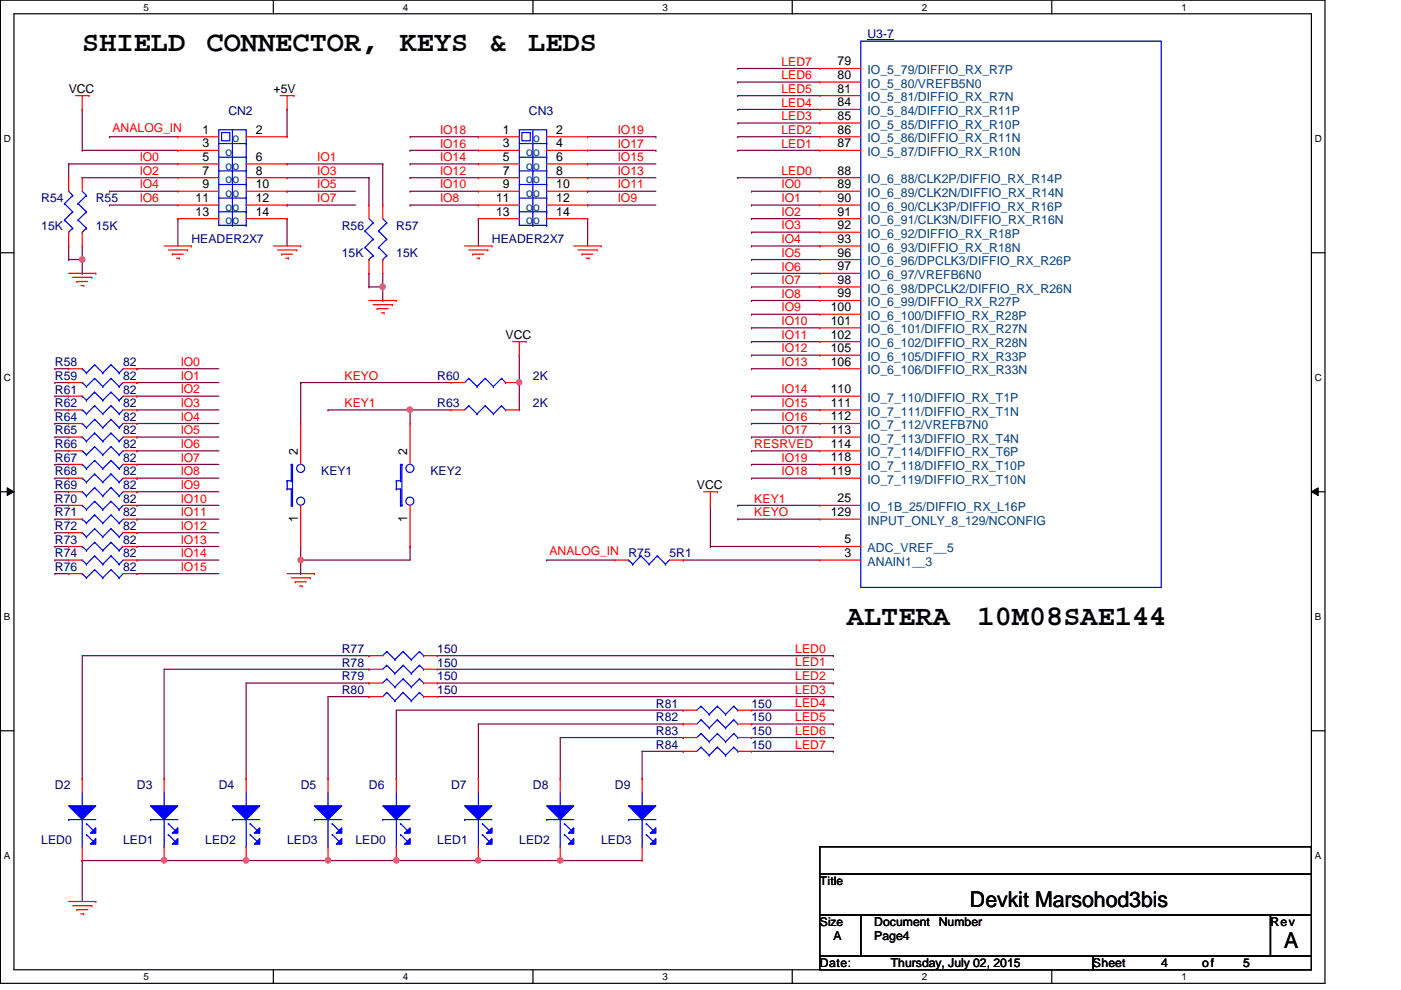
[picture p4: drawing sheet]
<svg xmlns="http://www.w3.org/2000/svg" width="297mm" height="210mm" viewBox="0 0 297 210" stroke-linecap="round" stroke-linejoin="round" font-family="sans-serif">
<defs><g id="words">
<g font-size="6.1">
<text x="17.4" y="10.9">SHIELD</text>
<text x="43.8" y="10.9">CONNECTOR,</text>
<text x="84.7" y="10.9">KEYS</text>
<text x="103.8" y="10.9">&amp;</text>
<text x="112" y="10.9">LEDS</text>
<text x="179.6" y="132.5">ALTERA</text>
<text x="207.3" y="132.5">10M08SAE144</text>
</g>
<g font-size="4.6">
<text x="205.7" y="192.4">Devkit Marsohod3bis</text>
<text x="272.2" y="201.1">A</text>
</g>
<g font-size="2.6" fill="#000080">
<text x="183.9" y="8.1">U3-7</text>
<text x="48.4" y="24.3">CN2</text>
<text x="112.1" y="24.3">CN3</text>
<text x="8.8" y="42.9">R54</text>
<text x="20.3" y="42.9">R55</text>
<text x="8.8" y="48.7">15K</text>
<text x="20.3" y="48.7">15K</text>
<text x="40.6" y="51.6">HEADER2X7</text>
<text x="72.5" y="48.7">R56</text>
<text x="84" y="48.7">R57</text>
<text x="104.3" y="51.6">HEADER2X7</text>
<text x="72.5" y="54.5">15K</text>
<text x="84" y="54.5">15K</text>
<text x="11.6" y="77.6">R58</text>
<text x="26.1" y="77.6">82</text>
<text x="11.6" y="83.4">R61</text>
<text x="11.6" y="80.5">R59</text>
<text x="26.1" y="83.4">82</text>
<text x="26.1" y="80.5">82</text>
<text x="92.7" y="80.5">R60</text>
<text x="113" y="80.5">2K</text>
<text x="11.6" y="86.3">R62</text>
<text x="11.6" y="89.2">R64</text>
<text x="26.1" y="86.3">82</text>
<text x="26.1" y="89.2">82</text>
<text x="92.7" y="86.3">R63</text>
<text x="113" y="86.3">2K</text>
<text x="11.6" y="92.1">R65</text>
<text x="11.6" y="95">R66</text>
<text x="26.1" y="92.1">82</text>
<text x="26.1" y="95">82</text>
<text x="11.6" y="100.8">R68</text>
<text x="11.6" y="97.9">R67</text>
<text x="26.1" y="100.8">82</text>
<text x="26.1" y="97.9">82</text>
<text x="68.1" y="100.8">KEY1</text>
<text x="91.3" y="100.8">KEY2</text>
<text x="11.6" y="103.7">R69</text>
<text x="11.6" y="106.6">R70</text>
<text x="26.1" y="103.7">82</text>
<text x="26.1" y="106.6">82</text>
<text x="11.6" y="112.4">R72</text>
<text x="11.6" y="109.5">R71</text>
<text x="26.1" y="112.4">82</text>
<text x="26.1" y="109.5">82</text>
<text x="11.6" y="115.3">R73</text>
<text x="11.6" y="118.2">R74</text>
<text x="26.1" y="115.3">82</text>
<text x="26.1" y="118.2">82</text>
<text x="133.3" y="118.2">R75</text>
<text x="141.9" y="118.2">5R1</text>
<text x="11.6" y="121.1">R76</text>
<text x="26.1" y="121.1">82</text>
<text x="72.5" y="138.4">R77</text>
<text x="72.5" y="141.4">R78</text>
<text x="92.7" y="138.4">150</text>
<text x="92.7" y="141.4">150</text>
<text x="72.5" y="147.2">R80</text>
<text x="72.5" y="144.2">R79</text>
<text x="92.7" y="147.2">150</text>
<text x="92.7" y="144.2">150</text>
<text x="139.1" y="155.8">R83</text>
<text x="139.1" y="152.9">R82</text>
<text x="139.1" y="150">R81</text>
<text x="159.3" y="155.8">150</text>
<text x="159.3" y="152.9">150</text>
<text x="159.3" y="150">150</text>
<text x="139.1" y="158.7">R84</text>
<text x="159.3" y="158.7">150</text>
<text x="11.6" y="167.4">D2</text>
<text x="29" y="167.4">D3</text>
<text x="46.4" y="167.4">D4</text>
<text x="63.8" y="167.4">D5</text>
<text x="78.2" y="167.4">D6</text>
<text x="95.6" y="167.4">D7</text>
<text x="113" y="167.4">D8</text>
<text x="130.4" y="167.4">D9</text>
<text x="8.8" y="179">LED0</text>
<text x="26.1" y="179">LED1</text>
<text x="43.5" y="179">LED2</text>
<text x="60.9" y="179">LED3</text>
<text x="75.4" y="179">LED0</text>
<text x="92.7" y="179">LED1</text>
<text x="110.1" y="179">LED2</text>
<text x="127.5" y="179">LED3</text>
</g>
<g font-size="2.6" fill="#f00">
<text x="165.7" y="16.8">LED6</text>
<text x="165.7" y="13.9">LED7</text>
<text x="165.7" y="22.6">LED4</text>
<text x="165.7" y="19.7">LED5</text>
<text x="23.8" y="28">ANALOG_IN</text>
<text x="93.3" y="28.4">IO18</text>
<text x="131" y="28.4">IO19</text>
<text x="165.7" y="28.4">LED2</text>
<text x="165.7" y="25.5">LED3</text>
<text x="29.6" y="34.2">IO0</text>
<text x="67.3" y="34.2">IO1</text>
<text x="93.3" y="34.2">IO14</text>
<text x="93.3" y="31.3">IO16</text>
<text x="131" y="34.2">IO15</text>
<text x="131" y="31.3">IO17</text>
<text x="165.7" y="31.3">LED1</text>
<text x="29.6" y="37.1">IO2</text>
<text x="29.6" y="40">IO4</text>
<text x="67.3" y="40">IO5</text>
<text x="67.3" y="37.1">IO3</text>
<text x="93.3" y="40">IO10</text>
<text x="93.3" y="37.1">IO12</text>
<text x="131" y="40">IO11</text>
<text x="131" y="37.1">IO13</text>
<text x="165.7" y="37.1">LED0</text>
<text x="165.7" y="40">IO0</text>
<text x="29.6" y="42.9">IO6</text>
<text x="67.3" y="42.9">IO7</text>
<text x="93.3" y="42.9">IO8</text>
<text x="131" y="42.9">IO9</text>
<text x="165.7" y="45.8">IO2</text>
<text x="165.7" y="42.9">IO1</text>
<text x="165.7" y="51.6">IO4</text>
<text x="165.7" y="48.6">IO3</text>
<text x="165.7" y="54.4">IO5</text>
<text x="165.7" y="57.4">IO6</text>
<text x="165.7" y="60.2">IO7</text>
<text x="165.7" y="63.1">IO8</text>
<text x="165.7" y="68.9">IO10</text>
<text x="165.7" y="71.8">IO11</text>
<text x="165.7" y="66">IO9</text>
<text x="38.3" y="77.6">IO0</text>
<text x="165.7" y="74.7">IO12</text>
<text x="165.7" y="77.6">IO13</text>
<text x="38.3" y="83.4">IO2</text>
<text x="38.3" y="80.5">IO1</text>
<text x="73.1" y="80.5">KEYO</text>
<text x="165.7" y="83.4">IO14</text>
<text x="38.3" y="89.2">IO4</text>
<text x="38.3" y="86.3">IO3</text>
<text x="73.1" y="86.3">KEY1</text>
<text x="165.7" y="86.3">IO15</text>
<text x="165.7" y="89.2">IO16</text>
<text x="38.3" y="92.1">IO5</text>
<text x="38.3" y="95">IO6</text>
<text x="159.9" y="95">RESRVED</text>
<text x="165.7" y="92.1">IO17</text>
<text x="38.3" y="97.9">IO7</text>
<text x="38.3" y="100.8">IO8</text>
<text x="165.7" y="97.9">IO19</text>
<text x="165.7" y="100.8">IO18</text>
<text x="38.3" y="106.6">IO10</text>
<text x="38.3" y="103.7">IO9</text>
<text x="159.9" y="106.6">KEY1</text>
<text x="38.3" y="112.4">IO12</text>
<text x="38.3" y="109.5">IO11</text>
<text x="159.9" y="109.5">KEYO</text>
<text x="38.3" y="115.3">IO13</text>
<text x="38.3" y="118.2">IO14</text>
<text x="116.5" y="117.7">ANALOG_IN</text>
<text x="38.3" y="121">IO15</text>
<text x="168.6" y="138.4">LED0</text>
<text x="168.6" y="141.3">LED1</text>
<text x="168.6" y="144.2">LED2</text>
<text x="168.6" y="147.1">LED3</text>
<text x="168.6" y="150">LED4</text>
<text x="168.6" y="152.9">LED5</text>
<text x="168.6" y="155.8">LED6</text>
<text x="168.6" y="158.7">LED7</text>
</g>
<g font-size="2.6">
<text x="177.6" y="13.9">79</text>
<text x="177.6" y="16.8">80</text>
<text x="14.6" y="19.7">VCC</text>
<text x="58" y="19.7">+5V</text>
<text x="177.6" y="19.6">81</text>
<text x="177.6" y="22.6">84</text>
<text x="42.9" y="28.4">1</text>
<text x="54.2" y="28.4">2</text>
<text x="106.6" y="28.4">1</text>
<text x="117.9" y="28.4">2</text>
<text x="177.6" y="25.4">85</text>
<text x="177.6" y="28.4">86</text>
<text x="42.9" y="31.2">3</text>
<text x="42.9" y="34.1">5</text>
<text x="54.2" y="34.1">6</text>
<text x="106.6" y="31.2">3</text>
<text x="106.6" y="34.1">5</text>
<text x="117.9" y="31.2">4</text>
<text x="117.9" y="34.1">6</text>
<text x="177.6" y="31.2">87</text>
<text x="42.9" y="37">7</text>
<text x="42.9" y="39.9">9</text>
<text x="54.2" y="37">8</text>
<text x="54.2" y="39.9">10</text>
<text x="106.6" y="37">7</text>
<text x="106.6" y="39.9">9</text>
<text x="117.9" y="37">8</text>
<text x="117.9" y="39.9">10</text>
<text x="177.6" y="37">88</text>
<text x="177.6" y="39.9">89</text>
<text x="41.5" y="42.8">11</text>
<text x="41.5" y="45.7">13</text>
<text x="54.2" y="42.8">12</text>
<text x="54.2" y="45.7">14</text>
<text x="105.2" y="42.8">11</text>
<text x="105.2" y="45.7">13</text>
<text x="117.9" y="42.8">12</text>
<text x="117.9" y="45.7">14</text>
<text x="177.6" y="42.8">90</text>
<text x="177.6" y="45.7">91</text>
<text x="177.6" y="48.6">92</text>
<text x="177.6" y="51.5">93</text>
<text x="177.6" y="54.4">96</text>
<text x="177.6" y="57.3">97</text>
<text x="176.1" y="66">100</text>
<text x="177.6" y="63.1">99</text>
<text x="177.6" y="60.2">98</text>
<text x="107.2" y="71.8">VCC</text>
<text x="176.1" y="68.9">101</text>
<text x="176.1" y="71.8">102</text>
<text x="176.1" y="74.7">105</text>
<text x="176.1" y="77.6">106</text>
<text x="176.1" y="83.4">110</text>
<text x="176.1" y="86.3">111</text>
<text x="176.1" y="89.2">112</text>
<text x="176.1" y="92">113</text>
<text x="176.1" y="95">114</text>
<text x="63.1" y="96.4" transform="rotate(-90 63.1 96.4)">2</text>
<text x="86.3" y="96.4" transform="rotate(-90 86.3 96.4)">2</text>
<text x="176.1" y="97.8">118</text>
<text x="176.1" y="100.8">119</text>
<text x="147.7" y="103.7">VCC</text>
<text x="177.6" y="106.5">25</text>
<text x="63.1" y="110.6" transform="rotate(-90 63.1 110.6)">1</text>
<text x="86.3" y="110.6" transform="rotate(-90 86.3 110.6)">1</text>
<text x="176.1" y="109.4">129</text>
<text x="179" y="115.2">5</text>
<text x="179" y="118.1">3</text>
<text x="185.4" y="196.3">Document</text>
<text x="199" y="196.3">Number</text>
<text x="269.4" y="196.3">Rev</text>
<text x="176.7" y="199.3">A</text>
<text x="185.4" y="199.3">Page4</text>
<text x="173.8" y="205.1">Date:</text>
<text x="188.8" y="205.1">Thursday, July 02, 2015</text>
<text x="231.7" y="205.1">Sheet</text>
<text x="246.2" y="205.1">4</text>
<text x="254.9" y="205.1">of</text>
<text x="263.6" y="205.1">5</text>
</g>
<g font-size="2.6" fill="#004080">
<text x="183.9" y="15.7">IO_5_79/DIFFIO_RX_R7P</text>
<text x="183.9" y="21.5">IO_5_81/DIFFIO_RX_R7N</text>
<text x="183.9" y="18.6">IO_5_80/VREFB5N0</text>
<text x="183.9" y="27.3">IO_5_85/DIFFIO_RX_R10P</text>
<text x="183.9" y="24.4">IO_5_84/DIFFIO_RX_R11P</text>
<text x="47.8" y="30.2">_</text>
<text x="47.8" y="33.1">o</text>
<text x="47.8" y="35.9">o</text>
<text x="49.3" y="30.2">o</text>
<text x="49.3" y="35.9">o</text>
<text x="111.5" y="30.2">_</text>
<text x="111.5" y="33.1">o</text>
<text x="111.5" y="35.9">o</text>
<text x="113" y="30.2">o</text>
<text x="113" y="33.1">o</text>
<text x="113" y="35.9">o</text>
<text x="183.9" y="33.1">IO_5_87/DIFFIO_RX_R10N</text>
<text x="183.9" y="30.2">IO_5_86/DIFFIO_RX_R11N</text>
<text x="47.8" y="38.9">o</text>
<text x="47.8" y="41.7">o</text>
<text x="49.3" y="38.9">o</text>
<text x="49.3" y="41.7">o</text>
<text x="111.5" y="38.9">o</text>
<text x="111.5" y="41.7">o</text>
<text x="113" y="38.9">o</text>
<text x="113" y="41.7">o</text>
<text x="183.9" y="38.9">IO_6_88/CLK2P/DIFFIO_RX_R14P</text>
<text x="183.9" y="41.7">IO_6_89/CLK2N/DIFFIO_RX_R14N</text>
<text x="47.8" y="44.7">o</text>
<text x="47.8" y="47.5">o</text>
<text x="49.3" y="44.7">o</text>
<text x="49.3" y="47.5">o</text>
<text x="111.5" y="44.7">o</text>
<text x="111.5" y="47.5">o</text>
<text x="113" y="44.7">o</text>
<text x="113" y="47.5">o</text>
<text x="183.9" y="44.7">IO_6_90/CLK3P/DIFFIO_RX_R16P</text>
<text x="183.9" y="47.5">IO_6_91/CLK3N/DIFFIO_RX_R16N</text>
<text x="183.9" y="50.4">IO_6_92/DIFFIO_RX_R18P</text>
<text x="183.9" y="53.3">IO_6_93/DIFFIO_RX_R18N</text>
<text x="183.9" y="56.2">IO_6_96/DPCLK3/DIFFIO_RX_R26P</text>
<text x="183.9" y="59.1">IO_6_97/VREFB6N0</text>
<text x="183.9" y="64.9">IO_6_99/DIFFIO_RX_R27P</text>
<text x="183.9" y="62">IO_6_98/DPCLK2/DIFFIO_RX_R26N</text>
<text x="183.9" y="67.8">IO_6_100/DIFFIO_RX_R28P</text>
<text x="183.9" y="70.7">IO_6_101/DIFFIO_RX_R27N</text>
<text x="183.9" y="73.6">IO_6_102/DIFFIO_RX_R28N</text>
<text x="183.9" y="76.5">IO_6_105/DIFFIO_RX_R33P</text>
<text x="183.9" y="79.4">IO_6_106/DIFFIO_RX_R33N</text>
<text x="183.9" y="85.2">IO_7_110/DIFFIO_RX_T1P</text>
<text x="183.9" y="88.1">IO_7_111/DIFFIO_RX_T1N</text>
<text x="183.9" y="93.9">IO_7_113/DIFFIO_RX_T4N</text>
<text x="183.9" y="91">IO_7_112/VREFB7N0</text>
<text x="183.9" y="96.8">IO_7_114/DIFFIO_RX_T6P</text>
<text x="183.9" y="99.7">IO_7_118/DIFFIO_RX_T10P</text>
<text x="183.9" y="102.6">IO_7_119/DIFFIO_RX_T10N</text>
<text x="183.9" y="108.3">IO_1B_25/DIFFIO_RX_L16P</text>
<text x="183.9" y="111.3">INPUT_ONLY_8_129/NCONFIG</text>
<text x="183.9" y="117.1">ADC_VREF__5</text>
<text x="183.9" y="119.9">ANAIN1__3</text>
</g>
<g font-size="2.5">
<text x="173.8" y="187.6">Title</text>
<text x="173.8" y="196.3">Size</text>
</g>
<g font-size="2.1">
<text x="30.4" y="2.2">5</text>
<text x="85.4" y="2.2">4</text>
<text x="140.5" y="2.2">3</text>
<text x="195.4" y="2.2">2</text>
<text x="250.5" y="2.2">1</text>
<text x=".8" y="30.1">D</text>
<text x="278.8" y="30.1">D</text>
<text x=".8" y="80.8">C</text>
<text x="278.8" y="80.8">C</text>
<text x=".8" y="131.5">B</text>
<text x="278.8" y="131.5">B</text>
<text x=".8" y="182.2">A</text>
<text x="278.8" y="182.2">A</text>
<text x="30.4" y="207.8">5</text>
<text x="85.4" y="207.8">4</text>
<text x="140.5" y="207.8">3</text>
<text x="195.4" y="207.8">2</text>
<text x="250.5" y="207.8">1</text>
</g>
</g></defs>
<path d="M.1 0h280.8v208.5h-280.8zM3 2.9h275v202.7h-275z" fill="none" stroke="#000" stroke-width=".25"/>
<g fill="#fff">
<path d="M30.4 .3h1.2v2.4h-1.2z"/>
<path d="M30.4 205.9h1.2v2.3h-1.2z"/>
</g>
<path d="M58 0v2.9M58 205.6v2.9" fill="none" stroke="#000" stroke-width=".25"/>
<g fill="#fff">
<path d="M85.4 .3h1.2v2.4h-1.2z"/>
<path d="M85.4 205.9h1.2v2.3h-1.2z"/>
</g>
<path d="M113 0v2.9M113 205.6v2.9" fill="none" stroke="#000" stroke-width=".25"/>
<g fill="#fff">
<path d="M140.5 .3h1.1v2.4h-1.1z"/>
<path d="M140.5 205.9h1.1v2.3h-1.1z"/>
</g>
<path d="M168 0v2.9M168 205.6v2.9" fill="none" stroke="#000" stroke-width=".25"/>
<g fill="#fff">
<path d="M195.4 .3h1.2v2.4h-1.2z"/>
<path d="M195.4 205.9h1.2v2.3h-1.2z"/>
</g>
<path d="M223 0v2.9M223 205.6v2.9" fill="none" stroke="#000" stroke-width=".25"/>
<g fill="#fff">
<path d="M250.5 .3h1.1v2.4h-1.1z"/>
<path d="M250.5 205.9h1.1v2.3h-1.1z"/>
<path d="M.8 28.2h1.5v2.4h-1.5z"/>
<path d="M278.8 28.2h1.4v2.4h-1.4z"/>
<path d="M.8 78.9h1.5v2.3h-1.5z"/>
<path d="M278.8 78.9h1.4v2.3h-1.4z"/>
</g>
<path d="M.1 53.6h2.9M278 53.6h2.9" fill="none" stroke="#000" stroke-width=".25"/>
<g fill="#fff">
<path d="M.8 129.6h1.4v2.3h-1.4z"/>
<path d="M278.8 129.6h1.3v2.3h-1.3z"/>
</g>
<path d="M.1 104.3h2.9M278 104.3h2.9" fill="none" stroke="#000" stroke-width=".25"/>
<path d="M1.5 103.4l1.5 .9-1.5 .8zM278 104.3l1.5-.9v1.7z" fill="#000"/>
<path d="M1.5 103.4l1.5 .9-1.5 .8zM278 104.3l1.5-.9v1.7z" fill="none" stroke="#000" stroke-width=".21"/>
<g fill="#fff">
<path d="M.8 180.3h1.4v2.3h-1.4z"/>
<path d="M278.8 180.3h1.3v2.3h-1.3z"/>
</g>
<path d="M.1 154.9h2.9M278 154.9h2.9" fill="none" stroke="#000" stroke-width=".25"/>
<g fill="none" stroke="#800040" stroke-width=".25">
<path d="M14.6 34.8h.1M14.6 34.8v2.9M17.4 37.7h.1M17.4 23.2h.1M17.4 23.2v8.7M17.4 37.7h20.3M60.9 34.8h.1M60.9 34.8h20.2M124.6 40.6h.1M124.6 40.6h14.5M29 89.8h.1M29 98.5h.1"/>
<path d="M29 89.8h17.4M29 98.5h17.4M17.4 182.5h.1M17.4 182.5v8.6M34.8 182.5h.1M34.8 182.5h34.8M52.2 182.5h.1"/>
</g>
<circle cx="52.1" cy="182.4" r=".56" fill="#f0f"/>
<circle cx="52.1" cy="182.4" r=".56" fill="none" stroke="#f0f" stroke-width=".25"/>
<circle cx="34.8" cy="182.4" r=".56" fill="#f0f"/>
<circle cx="34.8" cy="182.4" r=".56" fill="none" stroke="#f0f" stroke-width=".25"/>
<g fill="none" stroke="#800040" stroke-width=".25">
<path d="M17.4 31.9h.1M17.4 31.9h20.3M23.2 29h.1M23.2 29h14.5M81.1 34.8h.1M81.1 34.8v8.7M86.9 34.8h.1M86.9 34.8h14.5M124.6 34.8h.1M124.6 37.7h.1M124.6 34.8h14.5M124.6 37.7h14.5"/>
<path d="M17.4 55h.1M17.4 52.2v2.8M23.2 43.5h.1M23.2 43.5h14.5M60.9 43.5h.1M60.9 43.5h14.4M81.1 58v2.8M86.9 43.5h.1M86.9 40.6h.1M86.9 43.5h14.5M86.9 40.6h14.5M124.6 46.4h.1"/>
<path d="M124.6 46.4v5.8M29 78.2h.1M29 78.2h17.4M78.2 60.8h.1M78.2 60.8h2.9M81.1 60.8h.1M29 92.7h.1M29 84h.1M29 92.7h17.4M29 84h17.4M29 107.1h.1M29 104.3h.1"/>
<path d="M29 107.1h17.4M29 104.3h17.4M17.4 182.5h.1M17.4 182.5h17.4"/>
</g>
<circle cx="17.4" cy="55" r=".56" fill="#f0f"/>
<circle cx="17.4" cy="55" r=".56" fill="none" stroke="#f0f" stroke-width=".25"/>
<g fill="none" stroke="#800040" stroke-width=".25">
<path d="M14.6 34.8h.1M14.6 34.8h23.1M60.9 37.7h.1M60.9 23.2h.1M60.9 37.7h17.3M60.9 23.2v5.8M78.2 37.7h.1M78.2 37.7v5.8M86.9 37.7h.1M86.9 37.7h14.5M14.6 55h.1M14.6 55h2.8"/>
<path d="M23.2 40.6h.1M23.2 40.6h14.5M37.7 46.4h.1M37.7 46.4v5.8M60.9 40.6h.1M60.9 46.4h.1M60.9 40.6h14.4M60.9 46.4v5.8M101.4 46.4h.1M101.4 46.4v5.8M124.6 43.5h.1M124.6 43.5h14.5"/>
<path d="M11.6 78.2h.1M11.6 78.2h3M11.6 84h.1M11.6 95.6h.1M11.6 89.8h.1M11.6 92.7h.1M11.6 98.5h.1M11.6 81.1h.1M11.6 86.9h.1M11.6 86.9h3M11.6 81.1h3M11.6 95.6h3"/>
<path d="M11.6 84h3M11.6 89.8h3M11.6 92.7h3M11.6 98.5h3M29 86.9h.1M29 81.1h.1M29 95.6h.1M29 86.9h17.4M29 81.1h17.4M29 95.6h17.4M11.6 110.1h.1M11.6 112.9h.1"/>
<path d="M11.6 115.9h.1M11.6 104.3h.1M11.6 118.7h.1M11.6 107.1h.1M11.6 101.4h.1M11.6 115.9h3M11.6 112.9h3M11.6 110.1h3M11.6 118.7h3M11.6 101.4h3M11.6 104.3h3M11.6 107.1h3"/>
<path d="M29 115.9h.1M29 112.9h.1M29 110.1h.1M29 118.7h.1M29 101.4h.1M29 115.9h17.4M29 112.9h17.4M29 110.1h17.4M29 118.7h17.4M29 101.4h17.4M11.6 121.6h.1M11.6 121.6h3"/>
<path d="M29 121.6h.1M29 121.6h17.4M84 150.6h60.9M101.4 153.5h43.5M118.8 156.4h26.1M136.1 159.3h8.8M144.9 153.5h.1M144.9 159.3h.1M144.9 150.6h.1M144.9 156.4h.1M101.4 182.5h.1M101.4 182.5h34.7"/>
<path d="M118.8 182.5h.1"/>
</g>
<circle cx="118.8" cy="182.4" r=".56" fill="#f0f"/>
<circle cx="118.8" cy="182.4" r=".56" fill="none" stroke="#f0f" stroke-width=".25"/>
<circle cx="101.4" cy="182.4" r=".56" fill="#f0f"/>
<circle cx="101.4" cy="182.4" r=".56" fill="none" stroke="#f0f" stroke-width=".25"/>
<path d="M69.6 182.5h.1M69.6 182.5h31.8M84 182.5h.1" fill="none" stroke="#800040" stroke-width=".25"/>
<circle cx="84" cy="182.4" r=".56" fill="#f0f"/>
<circle cx="84" cy="182.4" r=".56" fill="none" stroke="#f0f" stroke-width=".25"/>
<circle cx="69.5" cy="182.4" r=".56" fill="#f0f"/>
<circle cx="69.5" cy="182.4" r=".56" fill="none" stroke="#f0f" stroke-width=".25"/>
<g fill="none" stroke="#800040" stroke-width=".25">
<path d="M156.4 17.4h.1M156.4 14.5h.1M156.4 17.4h17.4M156.4 14.5h17.4M86.9 31.9h.1M86.9 29h.1M86.9 31.9h14.5M86.9 29h14.5M124.6 31.9h14.5M124.6 29h14.5M139.1 31.9h.1M139.1 29h.1"/>
<path d="M156.4 37.7h.1M156.4 31.9h.1M156.4 29h.1M156.4 26.1h.1M156.4 23.2h.1M156.4 20.3h.1M156.4 37.7h17.4M156.4 31.9h17.4M156.4 29h17.4M156.4 26.1h17.4M156.4 23.2h17.4M156.4 20.3h17.4"/>
<path d="M159.3 52.2h.1M159.3 40.6h.1M159.3 46.4h.1M159.3 49.2h.1M159.3 43.5h.1M159.3 55h.1M159.3 58h.1M159.3 52.2h14.5M159.3 40.6h14.5M159.3 46.4h14.5M159.3 49.2h14.5M159.3 43.5h14.5"/>
<path d="M159.3 55h14.5M159.3 58h14.5M159.3 60.8h.1M159.3 63.7h.1M159.3 69.5h.1M159.3 75.3h.1M159.3 72.4h.1M159.3 78.2h.1M159.3 66.6h.1M159.3 60.8h14.5M159.3 63.7h14.5M159.3 69.5h14.5"/>
<path d="M159.3 75.3h14.5M159.3 72.4h14.5M159.3 78.2h14.5M159.3 66.6h14.5M159.3 84h.1M159.3 86.9h.1M159.3 92.7h.1M159.3 98.5h.1M159.3 89.8h.1M159.3 95.6h.1M159.3 84h14.5M159.3 86.9h14.5"/>
<path d="M159.3 92.7h14.5M159.3 98.5h14.5M159.3 89.8h14.5M159.3 95.6h14.5M63.8 118.7h.1M63.8 115.9v2.8M63.8 118.7h23.1M159.3 101.4h.1M159.3 101.4h14.5M78.2 139h.1M78.2 139h-60.8v26.1M92.7 139h84"/>
<path d="M176.7 139h.1M78.2 141.9h.1M78.2 147.7h.1M78.2 144.8h.1M78.2 141.9h-43.4v23.2M78.2 147.7h-8.6v17.4M78.2 144.8h-26v20.3M84 150.6v14.5M92.7 141.9h84M92.7 147.7h84M92.7 144.8h84M101.4 153.5v11.6"/>
<path d="M118.8 156.4v8.7M136.1 159.3v5.8M159.3 150.6h17.4M159.3 153.5h17.4M159.3 156.4h17.4M159.3 159.3h17.4M176.7 141.9h.1M176.7 144.8h.1M176.7 147.7h.1M176.7 150.6h.1M176.7 153.5h.1M176.7 156.4h.1"/>
<path d="M176.7 159.3h.1M17.4 165.1h.1M34.8 165.1h.1M52.2 165.1h.1M69.6 165.1h.1M84 165.1h.1M101.4 165.1h.1M118.8 165.1h.1M136.1 165.1h.1"/>
</g>
<circle cx="63.7" cy="118.7" r=".56" fill="#f0f"/>
<circle cx="63.7" cy="118.7" r=".56" fill="none" stroke="#f0f" stroke-width=".25"/>
<path d="M110.1 75.3h.1M110.1 75.3v5.8M63.8 81.1h.1M63.8 81.1h31.8M86.9 86.9h.1M86.9 86.9v2.9M86.9 86.9h8.7M86.9 115.9h.1M86.9 115.9v2.8" fill="none" stroke="#800040" stroke-width=".25"/>
<circle cx="110.1" cy="81.1" r=".56" fill="#f0f"/>
<circle cx="110.1" cy="81.1" r=".56" fill="none" stroke="#f0f" stroke-width=".25"/>
<path d="M63.8 81.1h.1M63.8 81.1v8.7M69.6 86.9h.1M69.6 86.9h17.3M110.1 81.1h.1M110.1 81.1v5.8M63.8 118.7v2.9M115.9 118.7h.1M115.9 118.7h14.5M63.8 121.6h.1" fill="none" stroke="#800040" stroke-width=".25"/>
<circle cx="86.9" cy="86.9" r=".56" fill="#f0f"/>
<circle cx="86.9" cy="86.9" r=".56" fill="none" stroke="#f0f" stroke-width=".25"/>
<g fill="none" stroke="#800040" stroke-width=".25">
<path d="M78.2 58h.1M78.2 58v2.8M81.1 63.7h.1M81.1 60.8v2.9M144.9 118.7h.1M144.9 118.7h28.9M150.6 115.9h.1M150.6 107.1h.1M150.6 115.9h23.2M150.6 107.1v8.8M156.4 107.1h.1M156.4 110.1h.1"/>
<path d="M156.4 107.1h17.4M156.4 110.1h17.4"/>
</g>
<circle cx="81.1" cy="60.8" r=".56" fill="#f0f"/>
<circle cx="81.1" cy="60.8" r=".56" fill="none" stroke="#f0f" stroke-width=".25"/>
<path d="M14.6 52.2h.1M14.6 52.2v2.8M17.4 58h.1M17.4 55v3" fill="none" stroke="#800040" stroke-width=".25"/>
<g fill="none" stroke="#f00" stroke-width=".25">
<path d="M16 20.3h2.9M17.4 23.2h.1M17.4 20.3v2.9M18.9 20.3h.1M59.4 20.3h2.9M60.9 23.2h.1M60.9 20.3v2.9M62.3 20.3h.1M14.6 58h5.7M15.4 58.8h4.1M16.3 59.7h.1M16.3 59.7h2.3"/>
<path d="M19.5 58.8h.1M20.3 58h.1M34.8 52.2h5.8M35.7 53h4M36.5 53.9h.1M36.5 53.9h2.4M37.4 54.7h.6M38 54.7h.1M39.7 53h.1M40.6 52.2h.1M58 52.2h5.8M58.8 53h4.1"/>
<path d="M59.7 53.9h.1M59.7 53.9h2.3M60.6 54.7h.6M61.2 54.7h.1M62.9 53h.1M63.8 52.2h.1M98.5 52.2h5.8M99.4 53h4M100.2 53.9h.1M100.2 53.9h2.4M101.1 54.7h.6M101.7 54.7h.1"/>
<path d="M103.4 53h.1M104.3 52.2h.1M121.7 52.2h5.8M122.6 53h4M123.4 53.9h.1M123.4 53.9h2.3M124.3 54.7h.6M124.9 54.7h.1M126.6 53h.1M127.5 52.2h.1M17.1 60.5h.6M17.7 60.5h.1"/>
<path d="M78.2 63.7h5.8M79.1 64.6h4.1M80 65.4h.1M80 65.4h2.3M80.9 66.3h.5M81.4 66.3h.1M83.2 64.6h.1M84 63.7h.1M108.7 72.4h2.8M110.1 75.3h.1M110.1 72.4v2.9M111.5 72.4h.1"/>
<path d="M14.6 84h.1M14.6 84h2.8M26.1 84h2.9M29 84h.1M149.2 104.3h2.9M150.6 107.1h.1M150.6 104.3v2.8M152.1 104.3h.1M60.9 121.6h5.8M61.8 122.5h4M62.6 123.4h.1M62.6 123.4h2.3"/>
<path d="M63.5 124.2h.5M64 124.2h.1M65.8 122.5h.1M66.7 121.6h.1M144.9 156.4h.1M144.9 156.4h2.8M156.4 156.4h2.9M159.3 156.4h.1M14.6 191.1h5.7M15.4 192h4.1M16.3 192.9h.1M16.3 192.9h2.3"/>
<path d="M17.1 193.8h.6M17.7 193.8h.1M19.5 192h.1M20.3 191.1h.1"/>
</g>
<path d="M173.8 179.5h104.2v5.8h-104.2zM173.8 185.3h104.2v8.7h-104.2zM173.8 194h8.7v8.7h-8.7zM182.5 194h86.9v8.7h-86.9zM269.4 194h8.6v8.7h-8.6zM173.8 202.7h57.9v2.9h-57.9zM231.7 202.7h46.3v2.9h-46.3z" fill="none" stroke="#000" stroke-width=".25"/>
<g fill="none" stroke="#00f" stroke-width=".25">
<path d="M17.4 84h.1M17.4 84l.9 .9M18.3 84.9h.1M20.1 83.1h.1M20.1 83.1l1.7 1.8M20.1 83.1l-1.8 1.8M21.8 84.9h.1M23.5 83.1h.1M23.5 83.1l1.8 1.8M23.5 83.1l-1.7 1.8M25.3 84.9h.1M26.1 84l-.8 .9"/>
<path d="M148.6 155.5h.1M148.6 155.5l-.9 .9M148.6 155.5l1.8 1.8M150.4 157.3h.1M152.1 155.5h.1M152.1 155.5l-1.7 1.8M152.1 155.5l1.7 1.8M153.8 157.3h.1M155.6 155.5h.1M155.6 155.5l-1.8 1.8M155.6 155.5l.8 .9M156.4 156.4h.1"/>
</g>
<path d="M31.9 170.9h5.8l-2.9 2.9z" fill="#00f"/>
<path d="M31.9 170.9h5.8l-2.9 2.9z" fill="none" stroke="#00f" stroke-width=".25"/>
<path d="M36.5 176.7l1.2-1.2v1.2z" fill="#00f"/>
<path d="M36.5 176.7l1.2-1.2v1.2z" fill="none" stroke="#00f" stroke-width=".25"/>
<path d="M36.5 179l1.2-1.2v1.2z" fill="#00f"/>
<g fill="none" stroke="#00f" stroke-width=".25">
<path d="M46.4 27.5h5.8v20.3h-5.8zM46.4 30.4h5.8M46.4 33.3h5.8M46.4 36.2h5.8M46.4 39.1h5.8M47 28.1h1.7v1.7h-1.7zM49.3 27.5v20.3M52.2 30.4h.1M52.2 33.3h.1M52.2 36.2h.1M52.2 39.1h.1M16.5 43.2h.1"/>
<path d="M16.5 46.7h.1M16.5 43.2l1.8 1.7M16.5 46.7l1.8 1.7M17.4 49.2h.1M17.4 40.6l.9 .8M18.3 41.4h.1M18.3 44.9h.1M18.3 48.4h.1M18.3 41.4l-1.8 1.8M18.3 44.9l-1.8 1.8M18.3 48.4l-.9 .8M46.4 42h5.8"/>
<path d="M46.4 44.9h5.8M46.4 47.8h5.8M49.3 47.8h.1M52.2 42h.1M52.2 44.9h.1M52.2 47.8h.1M77.4 49h.1M77.4 52.5h.1M77.4 49l1.7 1.7M77.4 52.5l1.7 1.7M78.2 55h.1M78.2 46.4l.9 .8"/>
<path d="M79.1 47.2h.1M79.1 50.7h.1M79.1 54.2h.1M79.1 47.2l-1.7 1.8M79.1 50.7l-1.7 1.8M79.1 54.2l-.9 .8M17.4 104.3h.1M17.4 104.3l.9 .9M18.3 105.2h.1M20.1 103.4h.1M20.1 103.4l1.7 1.8M20.1 103.4l-1.8 1.8"/>
<path d="M21.8 105.2h.1M23.5 103.4h.1M23.5 103.4l1.8 1.8M23.5 103.4l-1.7 1.8M25.3 105.2h.1M26.1 104.3l-.8 .9M82 138.1h.1M82 138.1l-.9 .9M82 138.1l1.7 1.8M83.7 139.9h.1M85.5 138.1h.1M85.5 138.1l-1.8 1.8"/>
<path d="M85.5 138.1l1.7 1.8M87.2 139.9h.1M88.9 138.1h.1M88.9 138.1l-1.7 1.8M88.9 138.1l.9 .9M89.8 139h.1M148.6 152.6h.1M148.6 152.6l-.9 .9M148.6 152.6l1.8 1.7M150.4 154.3h.1M152.1 152.6h.1M152.1 152.6l-1.7 1.7"/>
<path d="M152.1 152.6l1.7 1.7M153.8 154.3h.1M155.6 152.6h.1M155.6 152.6l-1.8 1.7M155.6 152.6l.8 .9M156.4 153.5h.1M31.9 173.8h.1M31.9 173.8h5.8M34.8 170.9h.1M34.8 179.5h.1M34.8 168v2.9M34.8 173.8v5.7"/>
<path d="M35.7 174.6h.1M35.7 177h.1M35.7 174.6l1.4 1.5M35.7 177l1.4 1.4M36.5 179l1.2-1.2v1.2z"/>
</g>
<g fill="none" stroke="#f00" stroke-width=".25">
<path d="M17.4 37.7h.1M17.4 37.7v2.9M37.7 29h.1M37.7 31.9h.1M37.7 34.8h.1M37.7 37.7h.1M37.7 29h8.7M37.7 31.9h8.7M37.7 34.8h8.7M37.7 37.7h8.7M52.2 29h8.7M52.2 34.8h8.7"/>
<path d="M52.2 37.7h8.7M60.9 29h.1M60.9 34.8h.1M60.9 37.7h.1M17.4 52.2h.1M17.4 49.2v3M37.7 40.6h.1M37.7 43.5h.1M37.7 46.4h.1M37.7 40.6h8.7M37.7 43.5h8.7M37.7 46.4h8.7"/>
<path d="M52.2 40.6h8.7M52.2 43.5h8.7M52.2 46.4h8.7M60.9 40.6h.1M60.9 43.5h.1M60.9 46.4h.1M78.2 43.5h.1M78.2 58h.1M78.2 43.5v2.9M78.2 55v3M14.6 104.3h.1M14.6 104.3h2.8"/>
<path d="M26.1 104.3h2.9M29 104.3h.1M78.2 139h.1M78.2 139h2.9M89.8 139h2.9M92.7 139h.1M144.9 153.5h.1M144.9 153.5h2.8M156.4 153.5h2.9M159.3 153.5h.1M34.8 165.1h.1M34.8 165.1v2.9"/>
<path d="M34.8 179.5v3M34.8 182.5h.1"/>
</g>
<path d="M49.3 170.9h5.8l-2.9 2.9z" fill="#00f"/>
<path d="M49.3 170.9h5.8l-2.9 2.9z" fill="none" stroke="#00f" stroke-width=".25"/>
<path d="M55.1 175.5v1.2h-1.2z" fill="#00f"/>
<path d="M55.1 175.5v1.2h-1.2z" fill="none" stroke="#00f" stroke-width=".25"/>
<path d="M55.1 177.8v1.2h-1.2z" fill="#00f"/>
<g fill="none" stroke="#00f" stroke-width=".25">
<path d="M17.4 107.1h.1M17.4 115.9h.1M17.4 107.1l.9 .9M17.4 115.9l.9 .8M18.3 108h.1M18.3 116.7h.1M20.1 106.3h.1M20.1 115h.1M20.1 106.3l1.7 1.7M20.1 106.3l-1.8 1.7M20.1 115l1.7 1.7M20.1 115l-1.8 1.7"/>
<path d="M21.8 108h.1M21.8 116.7h.1M23.5 106.3h.1M23.5 115h.1M23.5 106.3l1.8 1.7M23.5 106.3l-1.7 1.7M23.5 115l1.8 1.7M23.5 115l-1.7 1.7M25.3 108h.1M25.3 116.7h.1M26.1 107.1l-.8 .9M26.1 115.9l-.8 .8"/>
<path d="M82 146.8h.1M82 143.9h.1M82 141.1h.1M82 146.8l-.9 .9M82 146.8l1.7 1.8M82 143.9l-.9 .9M82 143.9l1.7 1.8M82 141.1l-.9 .8M82 141.1l1.7 1.7M83.7 148.6h.1M83.7 145.7h.1M83.7 142.8h.1"/>
<path d="M85.5 146.8h.1M85.5 143.9h.1M85.5 141.1h.1M85.5 146.8l-1.8 1.8M85.5 146.8l1.7 1.8M85.5 143.9l-1.8 1.8M85.5 143.9l1.7 1.8M85.5 141.1l-1.8 1.7M85.5 141.1l1.7 1.7M87.2 148.6h.1M87.2 145.7h.1M87.2 142.8h.1"/>
<path d="M88.9 146.8h.1M88.9 143.9h.1M88.9 141.1h.1M88.9 146.8l-1.7 1.8M88.9 146.8l.9 .9M88.9 143.9l-1.7 1.8M88.9 143.9l.9 .9M88.9 141.1l-1.7 1.7M88.9 141.1l.9 .8M89.8 147.7h.1M89.8 144.8h.1M89.8 141.9h.1"/>
<path d="M148.6 158.4h.1M148.6 158.4l-.9 .9M148.6 158.4l1.8 1.7M152.1 158.4h.1M152.1 158.4l-1.7 1.7M152.1 158.4l1.7 1.7M155.6 158.4h.1M155.6 158.4l-1.8 1.7M155.6 158.4l.8 .9M156.4 159.3h.1M49.3 173.8h.1M49.3 173.8h5.8"/>
<path d="M52.2 170.9h.1M52.2 179.5h.1M52.2 168v2.9M52.2 173.8v5.7M53 174.6h.1M53 177h.1M53 174.6l1.5 1.5M53 177l1.5 1.4M55.1 177.8v1.2h-1.2zM150.4 160.1h.1M153.8 160.1h.1"/>
</g>
<g fill="none" stroke="#f00" stroke-width=".25">
<path d="M14.6 107.1h.1M14.6 115.9h.1M14.6 107.1h2.8M14.6 115.9h2.8M26.1 107.1h2.9M26.1 115.9h2.9M29 107.1h.1M29 115.9h.1M78.2 147.7h.1M78.2 144.8h.1M78.2 141.9h.1M78.2 147.7h2.9"/>
<path d="M78.2 144.8h2.9M78.2 141.9h2.9M89.8 147.7h2.9M89.8 144.8h2.9M89.8 141.9h2.9M92.7 147.7h.1M92.7 144.8h.1M92.7 141.9h.1M144.9 159.3h.1M144.9 159.3h2.8M156.4 159.3h2.9M159.3 159.3h.1"/>
<path d="M52.2 165.1h.1M52.2 165.1v2.9M52.2 179.5v3M52.2 182.5h.1"/>
</g>
<path d="M133.3 170.9h5.8l-3 2.9z" fill="#00f"/>
<path d="M133.3 170.9h5.8l-3 2.9z" fill="none" stroke="#00f" stroke-width=".25"/>
<path d="M137.9 176.7l1.2-1.2v1.2z" fill="#00f"/>
<path d="M137.9 176.7l1.2-1.2v1.2z" fill="none" stroke="#00f" stroke-width=".25"/>
<path d="M137.9 179l1.2-1.2v1.2z" fill="#00f"/>
<g fill="none" stroke="#00f" stroke-width=".25">
<path d="M13.7 43.2h.1M13.7 46.7h.1M13.7 43.2l1.7 1.7M13.7 46.7l1.7 1.7M14.6 49.2h.1M14.6 40.6l.8 .8M15.4 41.4h.1M15.4 44.9h.1M15.4 48.4h.1M15.4 41.4l-1.7 1.8M15.4 44.9l-1.7 1.8M15.4 48.4l-.8 .8"/>
<path d="M17.4 101.4h.1M17.4 101.4l.9 .8M18.3 102.2h.1M20.1 100.5h.1M20.1 100.5l1.7 1.7M20.1 100.5l-1.8 1.7M21.8 102.2h.1M23.5 100.5h.1M23.5 100.5l1.8 1.7M23.5 100.5l-1.7 1.7M25.3 102.2h.1M26.1 101.4l-.8 .8"/>
<path d="M133.3 173.8h.1M133.3 173.8h5.8M136.1 170.9h.1M136.1 179.5h.1M136.1 168v2.9M136.1 173.8v5.7M137 174.6h.1M137 177h.1M137 174.6l1.5 1.5M137 177l1.5 1.4M137.9 179l1.2-1.2v1.2z"/>
</g>
<path d="M14.6 37.7h.1M14.6 37.7v2.9M14.6 52.2h.1M14.6 49.2v3M14.6 101.4h.1M14.6 101.4h2.8M26.1 101.4h2.9M29 101.4h.1M136.1 165.1h.1M136.1 165.1v2.9M136.1 179.5v3M136.1 182.5h.1" fill="none" stroke="#f00" stroke-width=".25"/>
<path d="M115.9 170.9h5.8l-2.9 2.9z" fill="#00f"/>
<path d="M115.9 170.9h5.8l-2.9 2.9z" fill="none" stroke="#00f" stroke-width=".25"/>
<path d="M121.7 175.5v1.2h-1.2z" fill="#00f"/>
<path d="M121.7 175.5v1.2h-1.2z" fill="none" stroke="#00f" stroke-width=".25"/>
<path d="M121.7 177.8v1.2h-1.2z" fill="#00f"/>
<g fill="none" stroke="#00f" stroke-width=".25">
<path d="M17.4 92.7h.1M17.4 92.7l.9 .9M18.3 93.6h.1M20.1 91.8h.1M20.1 91.8l1.7 1.8M20.1 91.8l-1.8 1.8M21.8 93.6h.1M23.5 91.8h.1M23.5 91.8l1.8 1.8M23.5 91.8l-1.7 1.8M25.3 93.6h.1M26.1 92.7l-.8 .9"/>
<path d="M61.8 98.5h.1M61.8 98.5h.2M61.8 98.5v3.4M62 98.5h.1M62 98.5v8.6M60.9 101.9h.1M60.9 103.7h.1M60.9 101.9h.9M60.9 101.9v1.8M60.9 103.7h.9M61.8 101.9h.1M61.8 103.7h.1"/>
<path d="M61.8 107.1h.1M61.8 103.7v3.4M61.8 107.1h.2M62 107.1h.1M133.3 118.7h.1M133.3 118.7l.9 .9M134.2 119.6h.1M135.9 117.9h.1M135.9 117.9l1.7 1.7M135.9 117.9l-1.7 1.7M137.6 119.6h.1M139.4 117.9h.1"/>
<path d="M139.4 117.9l1.7 1.7M139.4 117.9l-1.8 1.7M141.1 119.6h.1M141.9 118.7l-.8 .9M17.4 121.6h.1M17.4 121.6l.9 .9M18.3 122.5h.1M20.1 120.8h.1M20.1 120.8l1.7 1.7M20.1 120.8l-1.8 1.7M21.8 122.5h.1M23.5 120.8h.1"/>
<path d="M23.5 120.8l1.8 1.7M23.5 120.8l-1.7 1.7M25.3 122.5h.1M26.1 121.6l-.8 .9M115.9 173.8h.1M115.9 173.8h5.8M118.8 170.9h.1M118.8 179.5h.1M118.8 168v2.9M118.8 173.8v5.7M119.7 174.6h.1M119.7 177h.1"/>
<path d="M119.7 174.6l1.4 1.5M119.7 177l1.4 1.4M121.7 177.8v1.2h-1.2z"/>
<circle cx="63.7" cy="99.3" r=".85"/>
<circle cx="63.7" cy="106.3" r=".85"/>
</g>
<g fill="none" stroke="#f00" stroke-width=".25">
<path d="M14.6 92.7h.1M14.6 92.7h2.8M26.1 92.7h2.9M29 92.7h.1M63.8 89.8h.1M63.8 89.8v8.7M63.8 115.9h.1M63.8 107.1v8.8M130.4 118.7h.1M130.4 118.7h2.9M141.9 118.7h3M144.9 118.7h.1"/>
<path d="M14.6 121.6h.1M14.6 121.6h2.8M26.1 121.6h2.9M29 121.6h.1M118.8 165.1h.1M118.8 165.1v2.9M118.8 179.5v3M118.8 182.5h.1"/>
</g>
<path d="M81.1 170.9h5.8l-2.9 2.9z" fill="#00f"/>
<path d="M81.1 170.9h5.8l-2.9 2.9z" fill="none" stroke="#00f" stroke-width=".25"/>
<path d="M85.8 176.7l1.1-1.2v1.2z" fill="#00f"/>
<path d="M85.8 176.7l1.1-1.2v1.2z" fill="none" stroke="#00f" stroke-width=".25"/>
<path d="M86.9 177.8v1.2h-1.1z" fill="#00f"/>
<g fill="none" stroke="#00f" stroke-width=".25">
<path d="M17.4 95.6h.1M17.4 95.6l.9 .8M18.3 96.4h.1M20.1 94.7h.1M20.1 94.7l1.7 1.7M20.1 94.7l-1.8 1.7M21.8 96.4h.1M23.5 94.7h.1M23.5 94.7l1.8 1.7M23.5 94.7l-1.7 1.7M25.3 96.4h.1M26.1 95.6l-.8 .8"/>
<path d="M81.1 173.8h.1M81.1 173.8h5.8M84 170.9h.1M84 179.5h.1M84 168v2.9M84 173.8v5.7M84.9 174.6h.1M84.9 177h.1M84.9 174.6l1.5 1.5M84.9 177l1.5 1.4M86.9 177.8v1.2h-1.1z"/>
</g>
<path d="M14.6 95.6h.1M14.6 95.6h2.8M26.1 95.6h2.9M29 95.6h.1M84 165.1h.1M84 165.1v2.9M84 179.5v3M84 182.5h.1" fill="none" stroke="#f00" stroke-width=".25"/>
<path d="M66.7 170.9h5.8l-2.9 2.9z" fill="#00f"/>
<path d="M66.7 170.9h5.8l-2.9 2.9z" fill="none" stroke="#00f" stroke-width=".25"/>
<path d="M71.3 176.7l1.2-1.2v1.2z" fill="#00f"/>
<path d="M71.3 176.7l1.2-1.2v1.2z" fill="none" stroke="#00f" stroke-width=".25"/>
<path d="M71.3 179l1.2-1.2v1.2z" fill="#00f"/>
<g fill="none" stroke="#00f" stroke-width=".25">
<path d="M99.4 80.2h.1M99.4 80.2l-.9 .9M99.4 80.2l1.7 1.8M101.1 82h.1M102.9 80.2h.1M102.9 80.2l-1.8 1.8M102.9 80.2l1.7 1.8M104.6 82h.1M106.3 80.2h.1M106.3 80.2l-1.7 1.8M106.3 80.2l.9 .9M107.2 81.1h.1"/>
<path d="M66.7 173.8h.1M66.7 173.8h5.8M69.6 170.9h.1M69.6 179.5h.1M69.6 168v2.9M69.6 173.8v5.7M70.4 174.6h.1M70.4 177h.1M70.4 174.6l1.5 1.5M70.4 177l1.5 1.4M71.3 179l1.2-1.2v1.2z"/>
</g>
<path d="M95.6 81.1h.1M95.6 81.1h2.9M107.2 81.1h2.9M110.1 81.1h.1M69.6 165.1h.1M69.6 165.1v2.9M69.6 179.5v3M69.6 182.5h.1" fill="none" stroke="#f00" stroke-width=".25"/>
<path d="M98.5 170.9h5.8l-2.9 2.9z" fill="#00f"/>
<path d="M98.5 170.9h5.8l-2.9 2.9z" fill="none" stroke="#00f" stroke-width=".25"/>
<path d="M104.3 175.5v1.2h-1.1z" fill="#00f"/>
<path d="M104.3 175.5v1.2h-1.1z" fill="none" stroke="#00f" stroke-width=".25"/>
<path d="M104.3 177.8v1.2h-1.1z" fill="#00f"/>
<g fill="none" stroke="#00f" stroke-width=".25">
<path d="M182.5 8.7h63.7v115.8h-63.7zM110.1 27.5h5.8v20.3h-5.8zM110.1 30.4h5.8M110.1 33.3h5.8M110.1 36.2h5.8M110.1 39.1h5.8M110.7 28.1h1.7v1.7h-1.7zM113 27.5v20.3M115.9 30.4h.1M115.9 33.3h.1M115.9 36.2h.1M115.9 39.1h.1"/>
<path d="M110.1 42h5.8M110.1 44.9h5.8M110.1 47.8h5.8M113 47.8h.1M115.9 42h.1M115.9 44.9h.1M115.9 47.8h.1M17.4 78.2h.1M17.4 78.2l.9 .9M18.3 79.1h.1M20.1 77.3h.1M20.1 77.3l1.7 1.8"/>
<path d="M20.1 77.3l-1.8 1.8M21.8 79.1h.1M23.5 77.3h.1M23.5 77.3l1.8 1.8M23.5 77.3l-1.7 1.8M25.3 79.1h.1M26.1 78.2l-.8 .9M17.4 86.9h.1M17.4 81.1h.1M17.4 86.9l.9 .9M17.4 81.1l.9 .9M18.3 87.8h.1"/>
<path d="M18.3 82h.1M20.1 86h.1M20.1 80.2h.1M20.1 86l1.7 1.8M20.1 86l-1.8 1.8M20.1 80.2l1.7 1.8M20.1 80.2l-1.8 1.8M21.8 87.8h.1M21.8 82h.1M23.5 86h.1M23.5 80.2h.1M23.5 86l1.8 1.8"/>
<path d="M23.5 86l-1.7 1.8M23.5 80.2l1.8 1.8M23.5 80.2l-1.7 1.8M25.3 87.8h.1M25.3 82h.1M26.1 86.9l-.8 .9M26.1 81.1l-.8 .9M84.9 98.5h.1M84.9 98.5h.3M84.9 98.5v3.4M85.2 98.5h.1M85.2 98.5v8.6"/>
<path d="M99.4 86h.1M99.4 86l-.9 .9M99.4 86l1.7 1.8M101.1 87.8h.1M102.9 86h.1M102.9 86l-1.8 1.8M102.9 86l1.7 1.8M104.6 87.8h.1M106.3 86h.1M106.3 86l-1.7 1.8M106.3 86l.9 .9M107.2 86.9h.1"/>
<path d="M17.4 112.9h.1M17.4 118.7h.1M17.4 112.9l.9 .9M17.4 118.7l.9 .9M18.3 113.8h.1M18.3 119.6h.1M20.1 112.1h.1M20.1 117.9h.1M20.1 112.1l1.7 1.7M20.1 112.1l-1.8 1.7M20.1 117.9l1.7 1.7M20.1 117.9l-1.8 1.7"/>
<path d="M21.8 113.8h.1M21.8 119.6h.1M23.5 112.1h.1M23.5 117.9h.1M23.5 112.1l1.8 1.7M23.5 112.1l-1.7 1.7M23.5 117.9l1.8 1.7M23.5 117.9l-1.7 1.7M25.3 113.8h.1M25.3 119.6h.1M26.1 112.9l-.8 .9M26.1 118.7l-.8 .9"/>
<path d="M84 101.9h.1M84 103.7h.1M84 101.9h.9M84 101.9v1.8M84 103.7h.9M84.9 101.9h.1M84.9 103.7h.1M84.9 107.1h.1M84.9 103.7v3.4M84.9 107.1h.3M85.2 107.1h.1M148.6 149.7h.1"/>
<path d="M148.6 149.7l-.9 .9M148.6 149.7l1.8 1.8M150.4 151.5h.1M152.1 149.7h.1M152.1 149.7l-1.7 1.8M152.1 149.7l1.7 1.8M153.8 151.5h.1M155.6 149.7h.1M155.6 149.7l-1.8 1.8M155.6 149.7l.8 .9M156.4 150.6h.1M98.5 173.8h.1"/>
<path d="M98.5 173.8h5.8M101.4 170.9h.1M101.4 179.5h.1M101.4 168v2.9M101.4 173.8v5.7M102.3 174.6h.1M102.3 177h.1M102.3 174.6l1.4 1.5M102.3 177l1.4 1.4M104.3 177.8v1.2h-1.1z"/>
<circle cx="86.9" cy="99.3" r=".85"/>
<circle cx="86.9" cy="106.3" r=".85"/>
</g>
<g fill="none" stroke="#f00" stroke-width=".25">
<path d="M173.8 14.5h.1M173.8 17.4h.1M173.8 14.5h8.7M173.8 17.4h8.7M101.4 29h.1M101.4 31.9h.1M101.4 34.8h.1M101.4 37.7h.1M101.4 37.7h8.7M101.4 31.9h8.7M101.4 29h8.7M101.4 34.8h8.7"/>
<path d="M115.9 37.7h8.7M115.9 31.9h8.7M115.9 29h8.7M115.9 34.8h8.7M124.6 29h.1M124.6 31.9h.1M124.6 34.8h.1M124.6 37.7h.1M173.8 37.7h.1M173.8 20.3h.1M173.8 26.1h.1M173.8 23.2h.1"/>
<path d="M173.8 31.9h.1M173.8 29h.1M173.8 37.7h8.7M173.8 20.3h8.7M173.8 26.1h8.7M173.8 23.2h8.7M173.8 31.9h8.7M173.8 29h8.7M101.4 40.6h.1M101.4 43.5h.1M101.4 46.4h.1M101.4 40.6h8.7"/>
<path d="M101.4 43.5h8.7M101.4 46.4h8.7M115.9 40.6h8.7M115.9 43.5h8.7M115.9 46.4h8.7M124.6 40.6h.1M124.6 43.5h.1M124.6 46.4h.1M173.8 49.2h.1M173.8 52.2h.1M173.8 40.6h.1M173.8 43.5h.1"/>
<path d="M173.8 46.4h.1M173.8 55h.1M173.8 58h.1M173.8 49.2h8.7M173.8 52.2h8.7M173.8 40.6h8.7M173.8 43.5h8.7M173.8 46.4h8.7M173.8 55h8.7M173.8 58h8.7M14.6 78.2h.1M14.6 78.2h2.8"/>
<path d="M26.1 78.2h2.9M29 78.2h.1M173.8 63.7h.1M173.8 66.6h.1M173.8 69.5h.1M173.8 72.4h.1M173.8 75.3h.1M173.8 78.2h.1M173.8 60.8h.1M173.8 78.2h8.7M173.8 63.7h8.7M173.8 66.6h8.7"/>
<path d="M173.8 69.5h8.7M173.8 72.4h8.7M173.8 75.3h8.7M173.8 60.8h8.7M14.6 86.9h.1M14.6 81.1h.1M14.6 86.9h2.8M14.6 81.1h2.8M26.1 86.9h2.9M26.1 81.1h2.9M29 86.9h.1M29 81.1h.1"/>
<path d="M86.9 89.8h.1M86.9 89.8v8.7M95.6 86.9h.1M95.6 86.9h2.9M107.2 86.9h2.9M110.1 86.9h.1M173.8 84h.1M173.8 86.9h.1M173.8 92.7h.1M173.8 95.6h.1M173.8 98.5h.1M173.8 89.8h.1"/>
<path d="M173.8 86.9h8.7M173.8 84h8.7M173.8 92.7h8.7M173.8 95.6h8.7M173.8 98.5h8.7M173.8 89.8h8.7M14.6 112.9h.1M14.6 118.7h.1M14.6 112.9h2.8M14.6 118.7h2.8M26.1 112.9h2.9M26.1 118.7h2.9"/>
<path d="M29 112.9h.1M29 118.7h.1M86.9 115.9h.1M86.9 107.1v8.8M173.8 101.4h.1M173.8 107.1h.1M173.8 110.1h.1M173.8 115.9h.1M173.8 118.7h.1M173.8 118.7h8.7M173.8 101.4h8.7M173.8 107.1h8.7"/>
<path d="M173.8 110.1h8.7M173.8 115.9h8.7M144.9 150.6h.1M144.9 150.6h2.8M156.4 150.6h2.9M159.3 150.6h.1M101.4 165.1h.1M101.4 165.1v2.9M101.4 179.5v3M101.4 182.5h.1"/>
</g>
<path d="M183.9 8.5h5.6" fill="none" stroke="#000080" stroke-width=".21"/>
<path d="M14.6 170.9h5.7l-2.9 2.9z" fill="#00f"/>
<path d="M14.6 170.9h5.7l-2.9 2.9z" fill="none" stroke="#00f" stroke-width=".25"/>
<path d="M20.3 175.5v1.2h-1.1z" fill="#00f"/>
<path d="M20.3 175.5v1.2h-1.1z" fill="none" stroke="#00f" stroke-width=".25"/>
<path d="M20.3 177.8v1.2h-1.1z" fill="#00f"/>
<g fill="none" stroke="#00f" stroke-width=".25">
<path d="M80.3 49h.1M80.3 52.5h.1M80.3 49l1.7 1.7M80.3 52.5l1.7 1.7M81.1 55h.1M81.1 46.4l.9 .8M82 47.2h.1M82 50.7h.1M82 54.2h.1M82 54.2l-.9 .8M82 47.2l-1.7 1.8M82 50.7l-1.7 1.8"/>
<path d="M17.4 98.5h.1M17.4 89.8h.1M17.4 98.5l.9 .9M17.4 89.8l.9 .9M18.3 99.4h.1M18.3 90.7h.1M20.1 97.6h.1M20.1 88.9h.1M20.1 97.6l1.7 1.8M20.1 97.6l-1.8 1.8M20.1 88.9l1.7 1.8M20.1 88.9l-1.8 1.8"/>
<path d="M21.8 99.4h.1M21.8 90.7h.1M23.5 97.6h.1M23.5 88.9h.1M23.5 97.6l1.8 1.8M23.5 97.6l-1.7 1.8M23.5 88.9l1.8 1.8M23.5 88.9l-1.7 1.8M25.3 99.4h.1M25.3 90.7h.1M26.1 98.5l-.8 .9M26.1 89.8l-.8 .9"/>
<path d="M17.4 110.1h.1M17.4 110.1l.9 .8M18.3 110.9h.1M20.1 109.2h.1M20.1 109.2l1.7 1.7M20.1 109.2l-1.8 1.7M21.8 110.9h.1M23.5 109.2h.1M23.5 109.2l1.8 1.7M23.5 109.2l-1.7 1.7M25.3 110.9h.1M26.1 110.1l-.8 .8"/>
<path d="M14.6 173.8h.1M14.6 173.8h5.7M17.4 170.9h.1M17.4 179.5h.1M17.4 168v2.9M17.4 173.8v5.7M18.3 174.6h.1M18.3 177h.1M18.3 174.6l1.5 1.5M18.3 177l1.5 1.4M20.3 177.8v1.2h-1.1z"/>
</g>
<g fill="none" stroke="#f00" stroke-width=".25">
<path d="M81.1 43.5h.1M81.1 58h.1M81.1 43.5v2.9M81.1 55v3M14.6 98.5h.1M14.6 89.8h.1M14.6 98.5h2.8M14.6 89.8h2.8M26.1 98.5h2.9M26.1 89.8h2.9M29 98.5h.1M29 89.8h.1"/>
<path d="M14.6 110.1h.1M14.6 110.1h2.8M26.1 110.1h2.9M29 110.1h.1M17.4 165.1h.1M17.4 165.1v2.9M17.4 179.5v3M17.4 182.5h.1"/>
</g>
<circle cx="52.1" cy="182.4" r=".56" fill="#f0f"/>
<circle cx="52.1" cy="182.4" r=".56" fill="none" stroke="#f0f" stroke-width=".25"/>
<circle cx="34.8" cy="182.4" r=".56" fill="#f0f"/>
<circle cx="34.8" cy="182.4" r=".56" fill="none" stroke="#f0f" stroke-width=".25"/>
<circle cx="17.4" cy="55" r=".56" fill="#f0f"/>
<circle cx="17.4" cy="55" r=".56" fill="none" stroke="#f0f" stroke-width=".25"/>
<circle cx="118.8" cy="182.4" r=".56" fill="#f0f"/>
<circle cx="118.8" cy="182.4" r=".56" fill="none" stroke="#f0f" stroke-width=".25"/>
<circle cx="101.4" cy="182.4" r=".56" fill="#f0f"/>
<circle cx="101.4" cy="182.4" r=".56" fill="none" stroke="#f0f" stroke-width=".25"/>
<circle cx="84" cy="182.4" r=".56" fill="#f0f"/>
<circle cx="84" cy="182.4" r=".56" fill="none" stroke="#f0f" stroke-width=".25"/>
<circle cx="69.5" cy="182.4" r=".56" fill="#f0f"/>
<circle cx="69.5" cy="182.4" r=".56" fill="none" stroke="#f0f" stroke-width=".25"/>
<circle cx="63.7" cy="118.7" r=".56" fill="#f0f"/>
<circle cx="63.7" cy="118.7" r=".56" fill="none" stroke="#f0f" stroke-width=".25"/>
<circle cx="110.1" cy="81.1" r=".56" fill="#f0f"/>
<circle cx="110.1" cy="81.1" r=".56" fill="none" stroke="#f0f" stroke-width=".25"/>
<circle cx="86.9" cy="86.9" r=".56" fill="#f0f"/>
<circle cx="86.9" cy="86.9" r=".56" fill="none" stroke="#f0f" stroke-width=".25"/>
<circle cx="81.1" cy="60.8" r=".56" fill="#f0f"/>
<circle cx="81.1" cy="60.8" r=".56" fill="none" stroke="#f0f" stroke-width=".25"/>
<use href="#words"/>
</svg>
